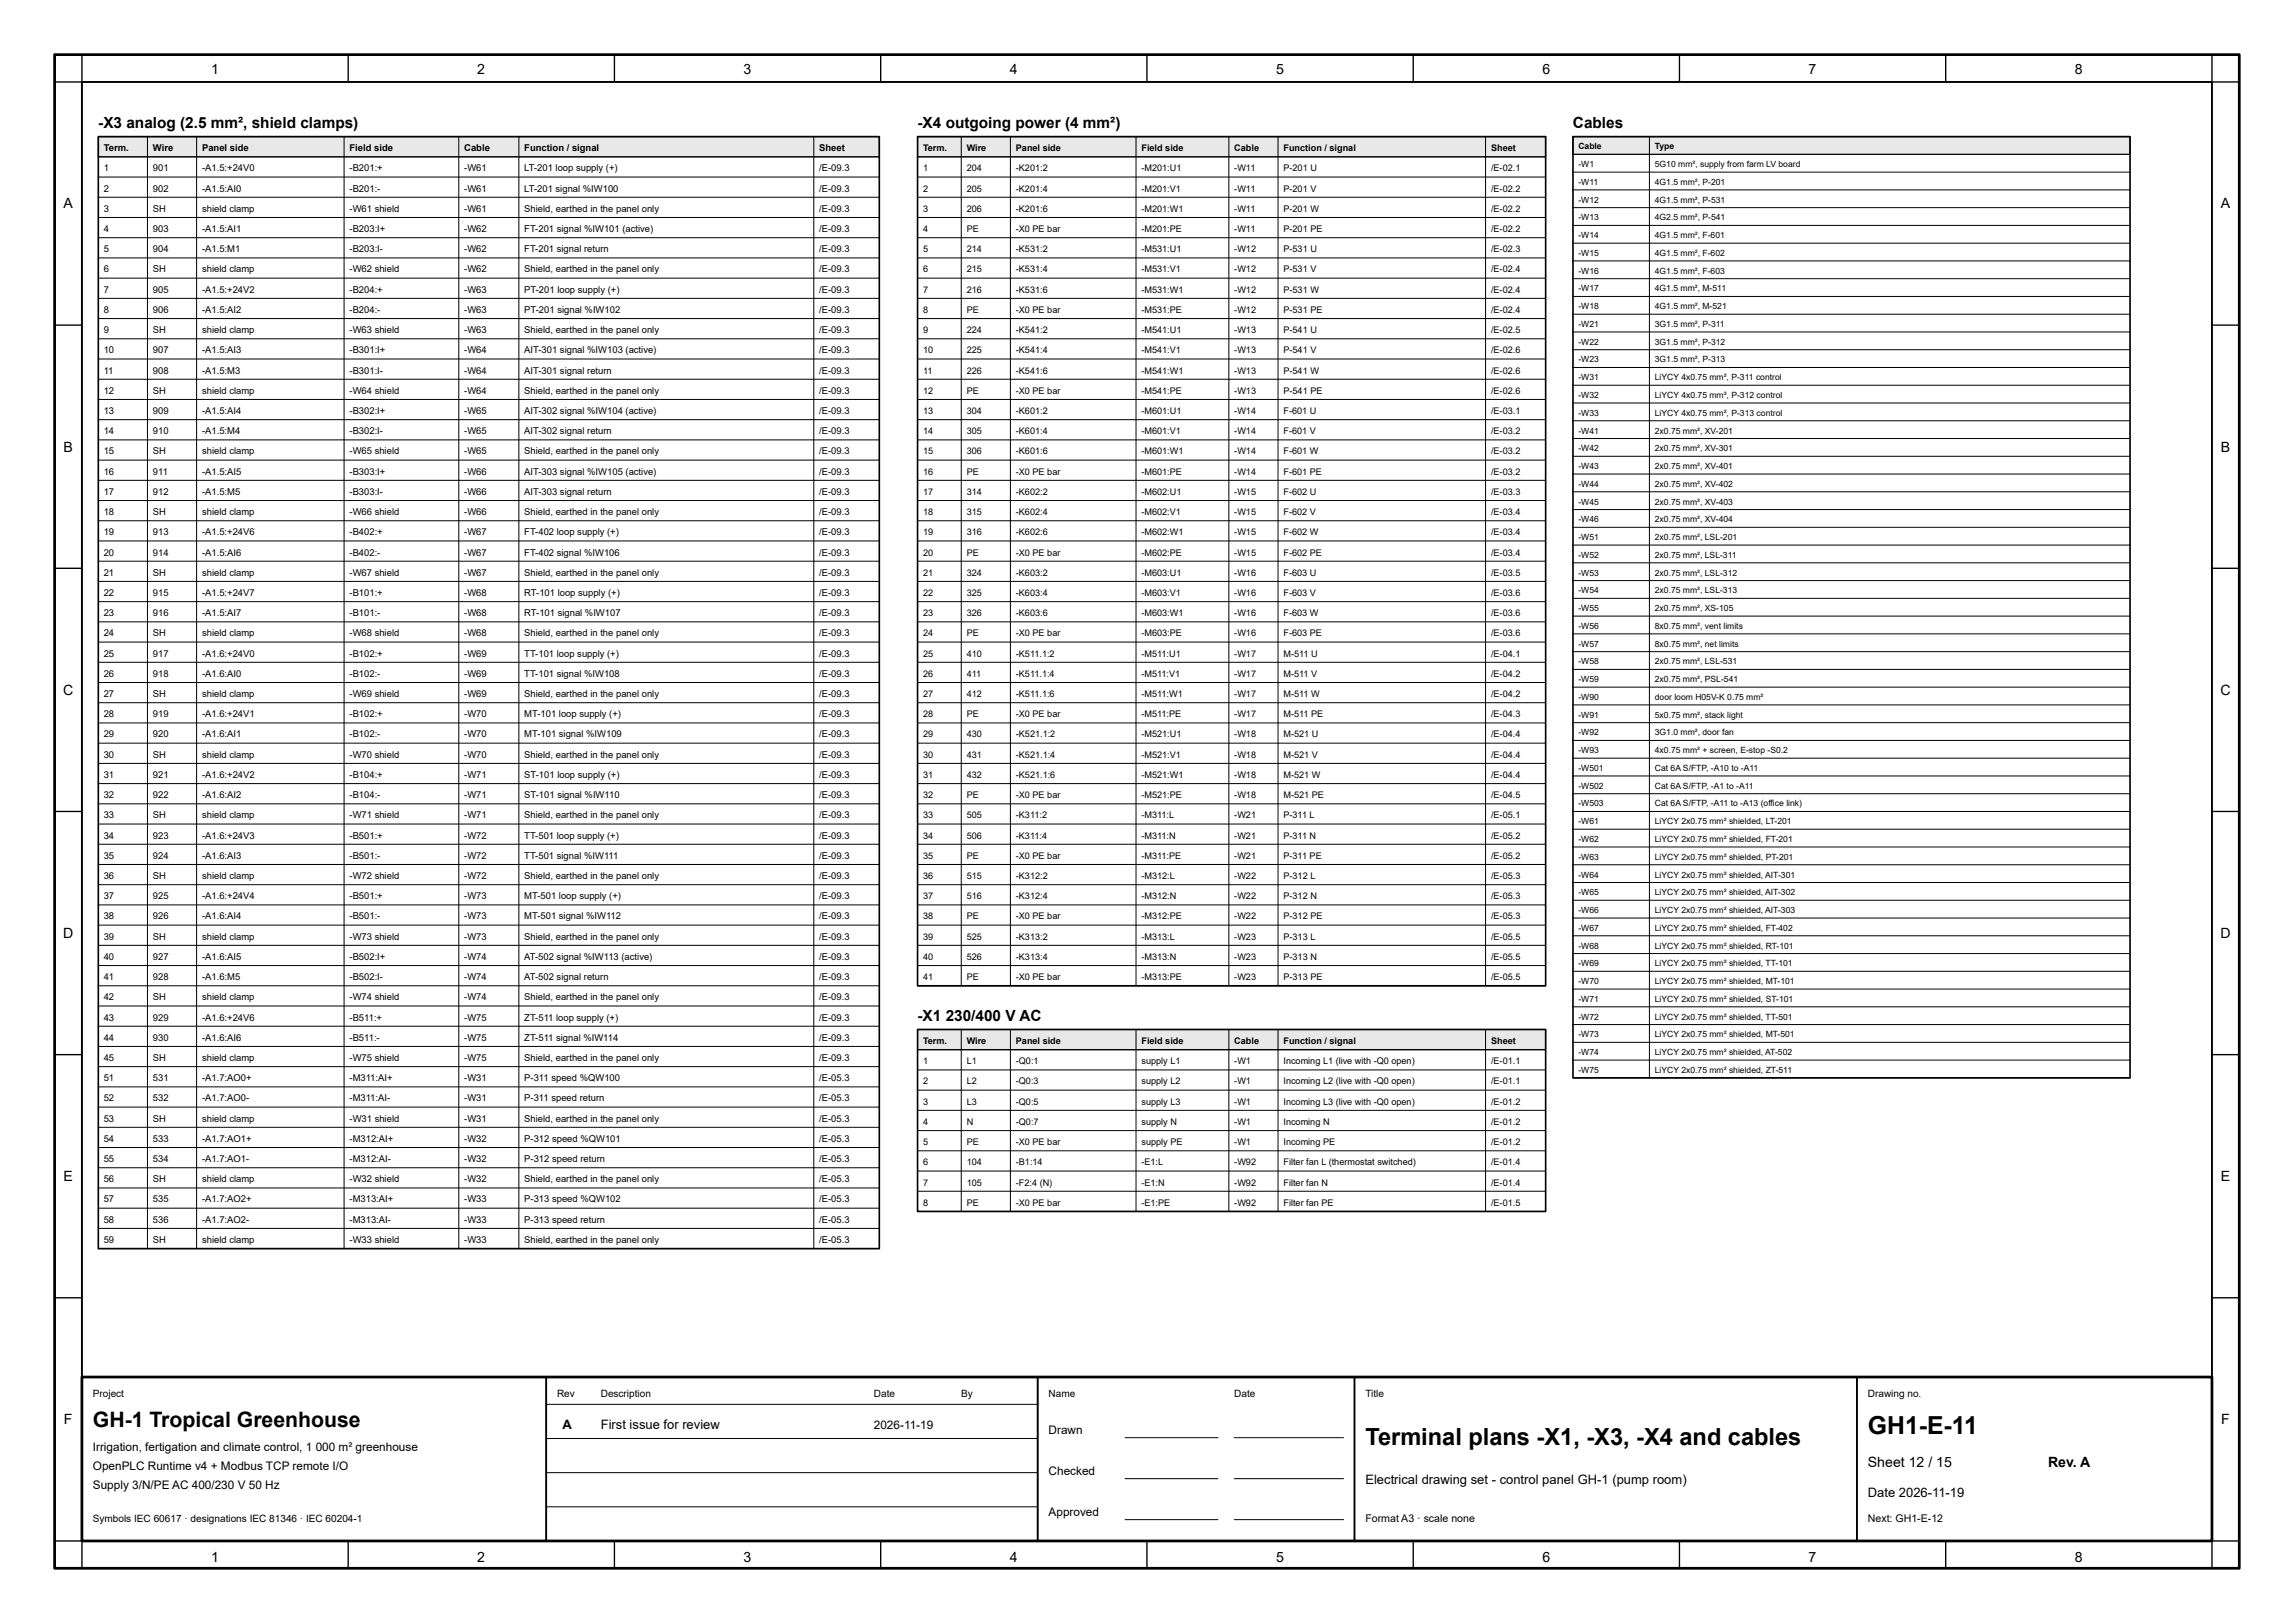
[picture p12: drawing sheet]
<svg xmlns="http://www.w3.org/2000/svg" width="420mm" height="297mm" viewBox="0 0 420 297" stroke-linecap="round" stroke-linejoin="round" font-family="sans-serif">
<defs><g id="words">
<text font-size="4.5" x="342" y="262.5">GH1-E-11</text>
<text font-size="4.3" x="250" y="264.5">Terminal plans -X1, -X3, -X4 and cables</text>
<text font-size="3.9" x="17" y="261.2">GH-1 Tropical Greenhouse</text>
<g font-size="2.8">
<text x="18" y="23.4">-X3 analog (2.5 mm², shield clamps)</text>
<text x="168" y="23.4">-X4 outgoing power (4 mm²)</text>
<text x="288" y="23.4">Cables</text>
<text x="168" y="186.8">-X1</text>
<text x="173.2" y="186.8">230/400 V AC</text>
</g>
<g font-size="2.6">
<text x="38.7" y="13.6">1</text>
<text x="87.4" y="13.6">2</text>
<text x="136.2" y="13.6">3</text>
<text x="184.9" y="13.6">4</text>
<text x="233.7" y="13.6">5</text>
<text x="282.4" y="13.6">6</text>
<text x="331.2" y="13.6">7</text>
<text x="379.9" y="13.6">8</text>
<text x="11.6" y="38.2">A</text>
<text x="406.6" y="38.2">A</text>
<text x="11.6" y="82.6">B</text>
<text x="406.6" y="82.6">B</text>
<text x="11.6" y="127.1">C</text>
<text x="406.6" y="127.1">C</text>
<text x="11.6" y="171.6">D</text>
<text x="406.6" y="171.6">D</text>
<text x="11.6" y="216.1">E</text>
<text x="406.6" y="216.1">E</text>
<text x="11.7" y="260.6">F</text>
<text x="406.7" y="260.6">F</text>
<text x="342" y="268.5">Sheet 12 / 15</text>
<text x="375" y="268.5">Rev. A</text>
<text x="38.7" y="285.9">1</text>
<text x="87.4" y="285.9">2</text>
<text x="136.2" y="285.9">3</text>
<text x="184.9" y="285.9">4</text>
<text x="233.7" y="285.9">5</text>
<text x="282.4" y="285.9">6</text>
<text x="331.2" y="285.9">7</text>
<text x="379.9" y="285.9">8</text>
</g>
<g font-size="2.4">
<text x="103" y="261.6">A</text>
<text x="110" y="261.6">First issue for review</text>
<text x="250" y="271.5">Electrical drawing set - control panel GH-1 (pump room)</text>
<text x="342" y="274">Date 2026-11-19</text>
</g>
<g font-size="2.2">
<text x="160" y="261.6">2026-11-19</text>
<text x="192" y="262.5">Drawn</text>
<text x="17" y="265.6">Irrigation, fertigation and climate control, 1</text>
<text x="17" y="269">OpenPLC Runtime v4 + Modbus TCP remote I/O</text>
<text x="57.8" y="265.6">000 m² greenhouse</text>
<text x="192" y="270">Checked</text>
<text x="17" y="272.4">Supply 3/N/PE AC 400/230 V 50 Hz</text>
<text x="192" y="277.5">Approved</text>
</g>
<g font-size="1.9">
<text x="250" y="278.6">Format A3 · scale none</text>
<text x="342" y="278.6">Next: GH1-E-12</text>
</g>
<g font-size="1.8">
<text x="17" y="255.6">Project</text>
<text x="102" y="255.6">Rev</text>
<text x="110" y="255.6">Description</text>
<text x="160" y="255.6">Date</text>
<text x="176" y="255.6">By</text>
<text x="192" y="255.6">Name</text>
<text x="226" y="255.6">Date</text>
<text x="250" y="255.6">Title</text>
<text x="342" y="255.6">Drawing no.</text>
<text x="17" y="278.6">Symbols IEC 60617 · designations IEC 81346 · IEC 60204-1</text>
</g>
<g font-size="1.7">
<text x="19" y="27.7">Term.</text>
<text x="28" y="27.7">Wire</text>
<text x="37" y="27.7">Panel side</text>
<text x="64" y="27.7">Field side</text>
<text x="85" y="27.7">Cable</text>
<text x="96" y="27.7">Function / signal</text>
<text x="150" y="27.7">Sheet</text>
<text x="169" y="27.7">Term.</text>
<text x="177" y="27.7">Wire</text>
<text x="186" y="27.7">Panel side</text>
<text x="209" y="27.7">Field side</text>
<text x="226" y="27.7">Cable</text>
<text x="235" y="27.7">Function / signal</text>
<text x="273" y="27.7">Sheet</text>
<text x="19" y="31.4">1</text>
<text x="19" y="35.1">2</text>
<text x="28" y="31.4">901</text>
<text x="28" y="35.1">902</text>
<text x="37" y="31.4">-A1.5:+24V0</text>
<text x="37" y="35.1">-A1.5:AI0</text>
<text x="64" y="31.4">-B201:+</text>
<text x="64" y="35.1">-B201:-</text>
<text x="85" y="31.4">-W61</text>
<text x="85" y="35.1">-W61</text>
<text x="96" y="31.4">LT-201 loop supply (+)</text>
<text x="96" y="35.1">LT-201 signal %IW100</text>
<text x="150" y="31.4">/E-09.3</text>
<text x="150" y="35.1">/E-09.3</text>
<text x="169" y="31.4">1</text>
<text x="169" y="35.1">2</text>
<text x="177" y="31.4">204</text>
<text x="177" y="35.1">205</text>
<text x="186" y="31.4">-K201:2</text>
<text x="186" y="35.1">-K201:4</text>
<text x="209" y="31.4">-M201:U1</text>
<text x="209" y="35.1">-M201:V1</text>
<text x="226" y="31.4">-W11</text>
<text x="226" y="35.1">-W11</text>
<text x="235" y="31.4">P-201 U</text>
<text x="235" y="35.1">P-201 V</text>
<text x="273" y="31.4">/E-02.1</text>
<text x="273" y="35.1">/E-02.2</text>
<text x="19" y="38.8">3</text>
<text x="28" y="38.8">SH</text>
<text x="37" y="38.8">shield clamp</text>
<text x="64" y="38.8">-W61 shield</text>
<text x="85" y="38.8">-W61</text>
<text x="96" y="38.8">Shield, earthed in the panel only</text>
<text x="150" y="38.8">/E-09.3</text>
<text x="169" y="38.8">3</text>
<text x="177" y="38.8">206</text>
<text x="186" y="38.8">-K201:6</text>
<text x="209" y="38.8">-M201:W1</text>
<text x="226" y="38.8">-W11</text>
<text x="235" y="38.8">P-201 W</text>
<text x="273" y="38.8">/E-02.2</text>
<text x="19" y="42.5">4</text>
<text x="19" y="46.2">5</text>
<text x="28" y="42.5">903</text>
<text x="28" y="46.2">904</text>
<text x="37" y="42.5">-A1.5:AI1</text>
<text x="37" y="46.2">-A1.5:M1</text>
<text x="64" y="42.5">-B203:I+</text>
<text x="64" y="46.2">-B203:I-</text>
<text x="85" y="42.5">-W62</text>
<text x="85" y="46.2">-W62</text>
<text x="96" y="42.5">FT-201 signal %IW101 (active)</text>
<text x="96" y="46.2">FT-201 signal return</text>
<text x="150" y="42.5">/E-09.3</text>
<text x="150" y="46.2">/E-09.3</text>
<text x="169" y="42.5">4</text>
<text x="169" y="46.2">5</text>
<text x="177" y="42.5">PE</text>
<text x="177" y="46.2">214</text>
<text x="186" y="42.5">-X0 PE bar</text>
<text x="186" y="46.2">-K531:2</text>
<text x="209" y="42.5">-M201:PE</text>
<text x="209" y="46.2">-M531:U1</text>
<text x="226" y="42.5">-W11</text>
<text x="226" y="46.2">-W12</text>
<text x="235" y="42.5">P-201 PE</text>
<text x="235" y="46.2">P-531 U</text>
<text x="273" y="42.5">/E-02.2</text>
<text x="273" y="46.2">/E-02.3</text>
<text x="19" y="49.9">6</text>
<text x="19" y="53.6">7</text>
<text x="28" y="49.9">SH</text>
<text x="28" y="53.6">905</text>
<text x="37" y="49.9">shield clamp</text>
<text x="37" y="53.6">-A1.5:+24V2</text>
<text x="64" y="49.9">-W62 shield</text>
<text x="64" y="53.6">-B204:+</text>
<text x="85" y="49.9">-W62</text>
<text x="85" y="53.6">-W63</text>
<text x="96" y="49.9">Shield, earthed in the panel only</text>
<text x="96" y="53.6">PT-201 loop supply (+)</text>
<text x="150" y="49.9">/E-09.3</text>
<text x="150" y="53.6">/E-09.3</text>
<text x="169" y="49.9">6</text>
<text x="169" y="53.6">7</text>
<text x="177" y="49.9">215</text>
<text x="177" y="53.6">216</text>
<text x="186" y="49.9">-K531:4</text>
<text x="186" y="53.6">-K531:6</text>
<text x="209" y="49.9">-M531:V1</text>
<text x="209" y="53.6">-M531:W1</text>
<text x="226" y="49.9">-W12</text>
<text x="226" y="53.6">-W12</text>
<text x="235" y="49.9">P-531 V</text>
<text x="235" y="53.6">P-531 W</text>
<text x="273" y="49.9">/E-02.4</text>
<text x="273" y="53.6">/E-02.4</text>
<text x="19" y="57.3">8</text>
<text x="28" y="57.3">906</text>
<text x="37" y="57.3">-A1.5:AI2</text>
<text x="64" y="57.3">-B204:-</text>
<text x="85" y="57.3">-W63</text>
<text x="96" y="57.3">PT-201 signal %IW102</text>
<text x="150" y="57.3">/E-09.3</text>
<text x="169" y="57.3">8</text>
<text x="177" y="57.3">PE</text>
<text x="186" y="57.3">-X0 PE bar</text>
<text x="209" y="57.3">-M531:PE</text>
<text x="226" y="57.3">-W12</text>
<text x="235" y="57.3">P-531 PE</text>
<text x="273" y="57.3">/E-02.4</text>
<text x="19" y="61">9</text>
<text x="19" y="64.7">10</text>
<text x="28" y="61">SH</text>
<text x="28" y="64.7">907</text>
<text x="37" y="61">shield clamp</text>
<text x="37" y="64.7">-A1.5:AI3</text>
<text x="64" y="61">-W63 shield</text>
<text x="64" y="64.7">-B301:I+</text>
<text x="85" y="61">-W63</text>
<text x="85" y="64.7">-W64</text>
<text x="96" y="61">Shield, earthed in the panel only</text>
<text x="96" y="64.7">AIT-301 signal %IW103 (active)</text>
<text x="150" y="61">/E-09.3</text>
<text x="150" y="64.7">/E-09.3</text>
<text x="169" y="61">9</text>
<text x="169" y="64.7">10</text>
<text x="177" y="61">224</text>
<text x="177" y="64.7">225</text>
<text x="186" y="61">-K541:2</text>
<text x="186" y="64.7">-K541:4</text>
<text x="209" y="61">-M541:U1</text>
<text x="209" y="64.7">-M541:V1</text>
<text x="226" y="61">-W13</text>
<text x="226" y="64.7">-W13</text>
<text x="235" y="61">P-541 U</text>
<text x="235" y="64.7">P-541 V</text>
<text x="273" y="61">/E-02.5</text>
<text x="273" y="64.7">/E-02.6</text>
<text x="19" y="68.4">11</text>
<text x="28" y="68.4">908</text>
<text x="37" y="68.4">-A1.5:M3</text>
<text x="64" y="68.4">-B301:I-</text>
<text x="85" y="68.4">-W64</text>
<text x="96" y="68.4">AIT-301 signal return</text>
<text x="150" y="68.4">/E-09.3</text>
<text x="169" y="68.4">11</text>
<text x="177" y="68.4">226</text>
<text x="186" y="68.4">-K541:6</text>
<text x="209" y="68.4">-M541:W1</text>
<text x="226" y="68.4">-W13</text>
<text x="235" y="68.4">P-541 W</text>
<text x="273" y="68.4">/E-02.6</text>
<text x="19" y="72.1">12</text>
<text x="19" y="75.8">13</text>
<text x="28" y="72.1">SH</text>
<text x="28" y="75.8">909</text>
<text x="37" y="72.1">shield clamp</text>
<text x="37" y="75.8">-A1.5:AI4</text>
<text x="64" y="72.1">-W64 shield</text>
<text x="64" y="75.8">-B302:I+</text>
<text x="85" y="72.1">-W64</text>
<text x="85" y="75.8">-W65</text>
<text x="96" y="72.1">Shield, earthed in the panel only</text>
<text x="96" y="75.8">AIT-302 signal %IW104 (active)</text>
<text x="150" y="72.1">/E-09.3</text>
<text x="150" y="75.8">/E-09.3</text>
<text x="169" y="72.1">12</text>
<text x="169" y="75.8">13</text>
<text x="177" y="72.1">PE</text>
<text x="177" y="75.8">304</text>
<text x="186" y="72.1">-X0 PE bar</text>
<text x="186" y="75.8">-K601:2</text>
<text x="209" y="72.1">-M541:PE</text>
<text x="209" y="75.8">-M601:U1</text>
<text x="226" y="72.1">-W13</text>
<text x="226" y="75.8">-W14</text>
<text x="235" y="72.1">P-541 PE</text>
<text x="235" y="75.8">F-601 U</text>
<text x="273" y="72.1">/E-02.6</text>
<text x="273" y="75.8">/E-03.1</text>
<text x="19" y="79.5">14</text>
<text x="19" y="83.2">15</text>
<text x="28" y="79.5">910</text>
<text x="28" y="83.2">SH</text>
<text x="37" y="79.5">-A1.5:M4</text>
<text x="37" y="83.2">shield clamp</text>
<text x="64" y="79.5">-B302:I-</text>
<text x="64" y="83.2">-W65 shield</text>
<text x="85" y="79.5">-W65</text>
<text x="85" y="83.2">-W65</text>
<text x="96" y="79.5">AIT-302 signal return</text>
<text x="96" y="83.2">Shield, earthed in the panel only</text>
<text x="150" y="79.5">/E-09.3</text>
<text x="150" y="83.2">/E-09.3</text>
<text x="169" y="79.5">14</text>
<text x="169" y="83.2">15</text>
<text x="177" y="79.5">305</text>
<text x="177" y="83.2">306</text>
<text x="186" y="79.5">-K601:4</text>
<text x="186" y="83.2">-K601:6</text>
<text x="209" y="79.5">-M601:V1</text>
<text x="209" y="83.2">-M601:W1</text>
<text x="226" y="79.5">-W14</text>
<text x="226" y="83.2">-W14</text>
<text x="235" y="79.5">F-601 V</text>
<text x="235" y="83.2">F-601 W</text>
<text x="273" y="79.5">/E-03.2</text>
<text x="273" y="83.2">/E-03.2</text>
<text x="19" y="86.9">16</text>
<text x="28" y="86.9">911</text>
<text x="37" y="86.9">-A1.5:AI5</text>
<text x="64" y="86.9">-B303:I+</text>
<text x="85" y="86.9">-W66</text>
<text x="96" y="86.9">AIT-303 signal %IW105 (active)</text>
<text x="150" y="86.9">/E-09.3</text>
<text x="169" y="86.9">16</text>
<text x="177" y="86.9">PE</text>
<text x="186" y="86.9">-X0 PE bar</text>
<text x="209" y="86.9">-M601:PE</text>
<text x="226" y="86.9">-W14</text>
<text x="235" y="86.9">F-601 PE</text>
<text x="273" y="86.9">/E-03.2</text>
<text x="19" y="90.6">17</text>
<text x="19" y="94.3">18</text>
<text x="28" y="90.6">912</text>
<text x="28" y="94.3">SH</text>
<text x="37" y="90.6">-A1.5:M5</text>
<text x="37" y="94.3">shield clamp</text>
<text x="64" y="90.6">-B303:I-</text>
<text x="64" y="94.3">-W66 shield</text>
<text x="85" y="90.6">-W66</text>
<text x="85" y="94.3">-W66</text>
<text x="96" y="90.6">AIT-303 signal return</text>
<text x="96" y="94.3">Shield, earthed in the panel only</text>
<text x="150" y="90.6">/E-09.3</text>
<text x="150" y="94.3">/E-09.3</text>
<text x="169" y="90.6">17</text>
<text x="169" y="94.3">18</text>
<text x="177" y="90.6">314</text>
<text x="177" y="94.3">315</text>
<text x="186" y="90.6">-K602:2</text>
<text x="186" y="94.3">-K602:4</text>
<text x="209" y="90.6">-M602:U1</text>
<text x="209" y="94.3">-M602:V1</text>
<text x="226" y="90.6">-W15</text>
<text x="226" y="94.3">-W15</text>
<text x="235" y="90.6">F-602 U</text>
<text x="235" y="94.3">F-602 V</text>
<text x="273" y="90.6">/E-03.3</text>
<text x="273" y="94.3">/E-03.4</text>
<text x="19" y="98">19</text>
<text x="19" y="101.7">20</text>
<text x="28" y="98">913</text>
<text x="28" y="101.7">914</text>
<text x="37" y="98">-A1.5:+24V6</text>
<text x="37" y="101.7">-A1.5:AI6</text>
<text x="64" y="98">-B402:+</text>
<text x="64" y="101.7">-B402:-</text>
<text x="85" y="98">-W67</text>
<text x="85" y="101.7">-W67</text>
<text x="96" y="98">FT-402 loop supply (+)</text>
<text x="96" y="101.7">FT-402 signal %IW106</text>
<text x="150" y="98">/E-09.3</text>
<text x="150" y="101.7">/E-09.3</text>
<text x="169" y="98">19</text>
<text x="169" y="101.7">20</text>
<text x="177" y="98">316</text>
<text x="177" y="101.7">PE</text>
<text x="186" y="98">-K602:6</text>
<text x="186" y="101.7">-X0 PE bar</text>
<text x="209" y="98">-M602:W1</text>
<text x="209" y="101.7">-M602:PE</text>
<text x="226" y="98">-W15</text>
<text x="226" y="101.7">-W15</text>
<text x="235" y="98">F-602 W</text>
<text x="235" y="101.7">F-602 PE</text>
<text x="273" y="98">/E-03.4</text>
<text x="273" y="101.7">/E-03.4</text>
<text x="19" y="105.4">21</text>
<text x="28" y="105.4">SH</text>
<text x="37" y="105.4">shield clamp</text>
<text x="64" y="105.4">-W67 shield</text>
<text x="85" y="105.4">-W67</text>
<text x="96" y="105.4">Shield, earthed in the panel only</text>
<text x="150" y="105.4">/E-09.3</text>
<text x="169" y="105.4">21</text>
<text x="177" y="105.4">324</text>
<text x="186" y="105.4">-K603:2</text>
<text x="209" y="105.4">-M603:U1</text>
<text x="226" y="105.4">-W16</text>
<text x="235" y="105.4">F-603 U</text>
<text x="273" y="105.4">/E-03.5</text>
<text x="19" y="109.1">22</text>
<text x="19" y="112.8">23</text>
<text x="28" y="109.1">915</text>
<text x="28" y="112.8">916</text>
<text x="37" y="109.1">-A1.5:+24V7</text>
<text x="37" y="112.8">-A1.5:AI7</text>
<text x="64" y="109.1">-B101:+</text>
<text x="64" y="112.8">-B101:-</text>
<text x="85" y="109.1">-W68</text>
<text x="85" y="112.8">-W68</text>
<text x="96" y="109.1">RT-101 loop supply (+)</text>
<text x="96" y="112.8">RT-101 signal %IW107</text>
<text x="150" y="109.1">/E-09.3</text>
<text x="150" y="112.8">/E-09.3</text>
<text x="169" y="109.1">22</text>
<text x="169" y="112.8">23</text>
<text x="177" y="109.1">325</text>
<text x="177" y="112.8">326</text>
<text x="186" y="109.1">-K603:4</text>
<text x="186" y="112.8">-K603:6</text>
<text x="209" y="109.1">-M603:V1</text>
<text x="209" y="112.8">-M603:W1</text>
<text x="226" y="109.1">-W16</text>
<text x="226" y="112.8">-W16</text>
<text x="235" y="109.1">F-603 V</text>
<text x="235" y="112.8">F-603 W</text>
<text x="273" y="109.1">/E-03.6</text>
<text x="273" y="112.8">/E-03.6</text>
<text x="19" y="116.5">24</text>
<text x="28" y="116.5">SH</text>
<text x="37" y="116.5">shield clamp</text>
<text x="64" y="116.5">-W68 shield</text>
<text x="85" y="116.5">-W68</text>
<text x="96" y="116.5">Shield, earthed in the panel only</text>
<text x="150" y="116.5">/E-09.3</text>
<text x="169" y="116.5">24</text>
<text x="177" y="116.5">PE</text>
<text x="186" y="116.5">-X0 PE bar</text>
<text x="209" y="116.5">-M603:PE</text>
<text x="226" y="116.5">-W16</text>
<text x="235" y="116.5">F-603 PE</text>
<text x="273" y="116.5">/E-03.6</text>
<text x="19" y="120.2">25</text>
<text x="19" y="123.9">26</text>
<text x="28" y="120.2">917</text>
<text x="28" y="123.9">918</text>
<text x="37" y="120.2">-A1.6:+24V0</text>
<text x="37" y="123.9">-A1.6:AI0</text>
<text x="64" y="120.2">-B102:+</text>
<text x="64" y="123.9">-B102:-</text>
<text x="85" y="120.2">-W69</text>
<text x="85" y="123.9">-W69</text>
<text x="96" y="120.2">TT-101 loop supply (+)</text>
<text x="96" y="123.9">TT-101 signal %IW108</text>
<text x="150" y="120.2">/E-09.3</text>
<text x="150" y="123.9">/E-09.3</text>
<text x="169" y="120.2">25</text>
<text x="169" y="123.9">26</text>
<text x="177" y="120.2">410</text>
<text x="177" y="123.9">411</text>
<text x="186" y="120.2">-K511.1:2</text>
<text x="186" y="123.9">-K511.1:4</text>
<text x="209" y="120.2">-M511:U1</text>
<text x="209" y="123.9">-M511:V1</text>
<text x="226" y="120.2">-W17</text>
<text x="226" y="123.9">-W17</text>
<text x="235" y="120.2">M-511 U</text>
<text x="235" y="123.9">M-511 V</text>
<text x="273" y="120.2">/E-04.1</text>
<text x="273" y="123.9">/E-04.2</text>
<text x="19" y="127.6">27</text>
<text x="19" y="131.3">28</text>
<text x="28" y="127.6">SH</text>
<text x="28" y="131.3">919</text>
<text x="37" y="127.6">shield clamp</text>
<text x="37" y="131.3">-A1.6:+24V1</text>
<text x="64" y="127.6">-W69 shield</text>
<text x="64" y="131.3">-B102:+</text>
<text x="85" y="127.6">-W69</text>
<text x="85" y="131.3">-W70</text>
<text x="96" y="127.6">Shield, earthed in the panel only</text>
<text x="96" y="131.3">MT-101 loop supply (+)</text>
<text x="150" y="127.6">/E-09.3</text>
<text x="150" y="131.3">/E-09.3</text>
<text x="169" y="127.6">27</text>
<text x="169" y="131.3">28</text>
<text x="177" y="127.6">412</text>
<text x="177" y="131.3">PE</text>
<text x="186" y="127.6">-K511.1:6</text>
<text x="186" y="131.3">-X0 PE bar</text>
<text x="209" y="127.6">-M511:W1</text>
<text x="209" y="131.3">-M511:PE</text>
<text x="226" y="127.6">-W17</text>
<text x="226" y="131.3">-W17</text>
<text x="235" y="127.6">M-511 W</text>
<text x="235" y="131.3">M-511 PE</text>
<text x="273" y="127.6">/E-04.2</text>
<text x="273" y="131.3">/E-04.3</text>
<text x="19" y="135">29</text>
<text x="28" y="135">920</text>
<text x="37" y="135">-A1.6:AI1</text>
<text x="64" y="135">-B102:-</text>
<text x="85" y="135">-W70</text>
<text x="96" y="135">MT-101 signal %IW109</text>
<text x="150" y="135">/E-09.3</text>
<text x="169" y="135">29</text>
<text x="177" y="135">430</text>
<text x="186" y="135">-K521.1:2</text>
<text x="209" y="135">-M521:U1</text>
<text x="226" y="135">-W18</text>
<text x="235" y="135">M-521 U</text>
<text x="273" y="135">/E-04.4</text>
<text x="19" y="138.7">30</text>
<text x="19" y="142.4">31</text>
<text x="28" y="138.7">SH</text>
<text x="28" y="142.4">921</text>
<text x="37" y="138.7">shield clamp</text>
<text x="37" y="142.4">-A1.6:+24V2</text>
<text x="64" y="138.7">-W70 shield</text>
<text x="64" y="142.4">-B104:+</text>
<text x="85" y="138.7">-W70</text>
<text x="85" y="142.4">-W71</text>
<text x="96" y="138.7">Shield, earthed in the panel only</text>
<text x="96" y="142.4">ST-101 loop supply (+)</text>
<text x="150" y="138.7">/E-09.3</text>
<text x="150" y="142.4">/E-09.3</text>
<text x="169" y="138.7">30</text>
<text x="169" y="142.4">31</text>
<text x="177" y="138.7">431</text>
<text x="177" y="142.4">432</text>
<text x="186" y="138.7">-K521.1:4</text>
<text x="186" y="142.4">-K521.1:6</text>
<text x="209" y="138.7">-M521:V1</text>
<text x="209" y="142.4">-M521:W1</text>
<text x="226" y="138.7">-W18</text>
<text x="226" y="142.4">-W18</text>
<text x="235" y="138.7">M-521 V</text>
<text x="235" y="142.4">M-521 W</text>
<text x="273" y="138.7">/E-04.4</text>
<text x="273" y="142.4">/E-04.4</text>
<text x="19" y="146.1">32</text>
<text x="19" y="149.8">33</text>
<text x="28" y="146.1">922</text>
<text x="28" y="149.8">SH</text>
<text x="37" y="146.1">-A1.6:AI2</text>
<text x="37" y="149.8">shield clamp</text>
<text x="64" y="146.1">-B104:-</text>
<text x="64" y="149.8">-W71 shield</text>
<text x="85" y="146.1">-W71</text>
<text x="85" y="149.8">-W71</text>
<text x="96" y="146.1">ST-101 signal %IW110</text>
<text x="96" y="149.8">Shield, earthed in the panel only</text>
<text x="150" y="146.1">/E-09.3</text>
<text x="150" y="149.8">/E-09.3</text>
<text x="169" y="146.1">32</text>
<text x="169" y="149.8">33</text>
<text x="177" y="146.1">PE</text>
<text x="177" y="149.8">505</text>
<text x="186" y="146.1">-X0 PE bar</text>
<text x="186" y="149.8">-K311:2</text>
<text x="209" y="146.1">-M521:PE</text>
<text x="209" y="149.8">-M311:L</text>
<text x="226" y="146.1">-W18</text>
<text x="226" y="149.8">-W21</text>
<text x="235" y="146.1">M-521 PE</text>
<text x="235" y="149.8">P-311 L</text>
<text x="273" y="146.1">/E-04.5</text>
<text x="273" y="149.8">/E-05.1</text>
<text x="19" y="153.5">34</text>
<text x="28" y="153.5">923</text>
<text x="37" y="153.5">-A1.6:+24V3</text>
<text x="64" y="153.5">-B501:+</text>
<text x="85" y="153.5">-W72</text>
<text x="96" y="153.5">TT-501 loop supply (+)</text>
<text x="150" y="153.5">/E-09.3</text>
<text x="169" y="153.5">34</text>
<text x="177" y="153.5">506</text>
<text x="186" y="153.5">-K311:4</text>
<text x="209" y="153.5">-M311:N</text>
<text x="226" y="153.5">-W21</text>
<text x="235" y="153.5">P-311 N</text>
<text x="273" y="153.5">/E-05.2</text>
<text x="19" y="157.2">35</text>
<text x="19" y="160.9">36</text>
<text x="28" y="157.2">924</text>
<text x="28" y="160.9">SH</text>
<text x="37" y="157.2">-A1.6:AI3</text>
<text x="37" y="160.9">shield clamp</text>
<text x="64" y="157.2">-B501:-</text>
<text x="64" y="160.9">-W72 shield</text>
<text x="85" y="157.2">-W72</text>
<text x="85" y="160.9">-W72</text>
<text x="96" y="157.2">TT-501 signal %IW111</text>
<text x="96" y="160.9">Shield, earthed in the panel only</text>
<text x="150" y="157.2">/E-09.3</text>
<text x="150" y="160.9">/E-09.3</text>
<text x="169" y="157.2">35</text>
<text x="169" y="160.9">36</text>
<text x="177" y="157.2">PE</text>
<text x="177" y="160.9">515</text>
<text x="186" y="157.2">-X0 PE bar</text>
<text x="186" y="160.9">-K312:2</text>
<text x="209" y="157.2">-M311:PE</text>
<text x="209" y="160.9">-M312:L</text>
<text x="226" y="157.2">-W21</text>
<text x="226" y="160.9">-W22</text>
<text x="235" y="157.2">P-311 PE</text>
<text x="235" y="160.9">P-312 L</text>
<text x="273" y="157.2">/E-05.2</text>
<text x="273" y="160.9">/E-05.3</text>
<text x="19" y="164.6">37</text>
<text x="28" y="164.6">925</text>
<text x="37" y="164.6">-A1.6:+24V4</text>
<text x="64" y="164.6">-B501:+</text>
<text x="85" y="164.6">-W73</text>
<text x="96" y="164.6">MT-501 loop supply (+)</text>
<text x="150" y="164.6">/E-09.3</text>
<text x="169" y="164.6">37</text>
<text x="177" y="164.6">516</text>
<text x="186" y="164.6">-K312:4</text>
<text x="209" y="164.6">-M312:N</text>
<text x="226" y="164.6">-W22</text>
<text x="235" y="164.6">P-312 N</text>
<text x="273" y="164.6">/E-05.3</text>
<text x="19" y="168.3">38</text>
<text x="19" y="172">39</text>
<text x="28" y="168.3">926</text>
<text x="28" y="172">SH</text>
<text x="37" y="168.3">-A1.6:AI4</text>
<text x="37" y="172">shield clamp</text>
<text x="64" y="168.3">-B501:-</text>
<text x="64" y="172">-W73 shield</text>
<text x="85" y="168.3">-W73</text>
<text x="85" y="172">-W73</text>
<text x="96" y="168.3">MT-501 signal %IW112</text>
<text x="96" y="172">Shield, earthed in the panel only</text>
<text x="150" y="168.3">/E-09.3</text>
<text x="150" y="172">/E-09.3</text>
<text x="169" y="168.3">38</text>
<text x="169" y="172">39</text>
<text x="177" y="168.3">PE</text>
<text x="177" y="172">525</text>
<text x="186" y="168.3">-X0 PE bar</text>
<text x="186" y="172">-K313:2</text>
<text x="209" y="168.3">-M312:PE</text>
<text x="209" y="172">-M313:L</text>
<text x="226" y="168.3">-W22</text>
<text x="226" y="172">-W23</text>
<text x="235" y="168.3">P-312 PE</text>
<text x="235" y="172">P-313 L</text>
<text x="273" y="168.3">/E-05.3</text>
<text x="273" y="172">/E-05.5</text>
<text x="19" y="175.7">40</text>
<text x="19" y="179.4">41</text>
<text x="28" y="175.7">927</text>
<text x="28" y="179.4">928</text>
<text x="37" y="175.7">-A1.6:AI5</text>
<text x="37" y="179.4">-A1.6:M5</text>
<text x="64" y="175.7">-B502:I+</text>
<text x="64" y="179.4">-B502:I-</text>
<text x="85" y="175.7">-W74</text>
<text x="85" y="179.4">-W74</text>
<text x="96" y="175.7">AT-502 signal %IW113 (active)</text>
<text x="96" y="179.4">AT-502 signal return</text>
<text x="150" y="175.7">/E-09.3</text>
<text x="150" y="179.4">/E-09.3</text>
<text x="169" y="175.7">40</text>
<text x="169" y="179.4">41</text>
<text x="177" y="175.7">526</text>
<text x="177" y="179.4">PE</text>
<text x="186" y="175.7">-K313:4</text>
<text x="186" y="179.4">-X0 PE bar</text>
<text x="209" y="175.7">-M313:N</text>
<text x="209" y="179.4">-M313:PE</text>
<text x="226" y="175.7">-W23</text>
<text x="226" y="179.4">-W23</text>
<text x="235" y="175.7">P-313 N</text>
<text x="235" y="179.4">P-313 PE</text>
<text x="273" y="175.7">/E-05.5</text>
<text x="273" y="179.4">/E-05.5</text>
<text x="19" y="183.1">42</text>
<text x="28" y="183.1">SH</text>
<text x="37" y="183.1">shield clamp</text>
<text x="64" y="183.1">-W74 shield</text>
<text x="85" y="183.1">-W74</text>
<text x="96" y="183.1">Shield, earthed in the panel only</text>
<text x="150" y="183.1">/E-09.3</text>
<text x="19" y="186.8">43</text>
<text x="19" y="190.5">44</text>
<text x="28" y="186.8">929</text>
<text x="28" y="190.5">930</text>
<text x="37" y="186.8">-A1.6:+24V6</text>
<text x="37" y="190.5">-A1.6:AI6</text>
<text x="64" y="186.8">-B511:+</text>
<text x="64" y="190.5">-B511:-</text>
<text x="85" y="186.8">-W75</text>
<text x="85" y="190.5">-W75</text>
<text x="96" y="186.8">ZT-511 loop supply (+)</text>
<text x="96" y="190.5">ZT-511 signal %IW114</text>
<text x="150" y="186.8">/E-09.3</text>
<text x="150" y="190.5">/E-09.3</text>
<text x="169" y="191.1">Term.</text>
<text x="177" y="191.1">Wire</text>
<text x="186" y="191.1">Panel side</text>
<text x="209" y="191.1">Field side</text>
<text x="226" y="191.1">Cable</text>
<text x="235" y="191.1">Function / signal</text>
<text x="273" y="191.1">Sheet</text>
<text x="19" y="194.2">45</text>
<text x="19" y="197.9">51</text>
<text x="28" y="194.2">SH</text>
<text x="28" y="197.9">531</text>
<text x="37" y="194.2">shield clamp</text>
<text x="37" y="197.9">-A1.7:AO0+</text>
<text x="64" y="194.2">-W75 shield</text>
<text x="64" y="197.9">-M311:AI+</text>
<text x="85" y="194.2">-W75</text>
<text x="85" y="197.9">-W31</text>
<text x="96" y="194.2">Shield, earthed in the panel only</text>
<text x="96" y="197.9">P-311 speed %QW100</text>
<text x="150" y="194.2">/E-09.3</text>
<text x="150" y="197.9">/E-05.3</text>
<text x="169" y="194.8">1</text>
<text x="177" y="194.8">L1</text>
<text x="186" y="194.8">-Q0:1</text>
<text x="209" y="194.8">supply L1</text>
<text x="226" y="194.8">-W1</text>
<text x="235" y="194.8">Incoming L1 (live with -Q0 open)</text>
<text x="273" y="194.8">/E-01.1</text>
<text x="19" y="201.6">52</text>
<text x="28" y="201.6">532</text>
<text x="37" y="201.6">-A1.7:AO0-</text>
<text x="64" y="201.6">-M311:AI-</text>
<text x="85" y="201.6">-W31</text>
<text x="96" y="201.6">P-311 speed return</text>
<text x="150" y="201.6">/E-05.3</text>
<text x="169" y="198.5">2</text>
<text x="169" y="202.2">3</text>
<text x="177" y="198.5">L2</text>
<text x="177" y="202.2">L3</text>
<text x="186" y="198.5">-Q0:3</text>
<text x="186" y="202.2">-Q0:5</text>
<text x="209" y="198.5">supply L2</text>
<text x="209" y="202.2">supply L3</text>
<text x="226" y="198.5">-W1</text>
<text x="226" y="202.2">-W1</text>
<text x="235" y="198.5">Incoming L2 (live with -Q0 open)</text>
<text x="235" y="202.2">Incoming L3 (live with -Q0 open)</text>
<text x="273" y="198.5">/E-01.1</text>
<text x="273" y="202.2">/E-01.2</text>
<text x="19" y="205.3">53</text>
<text x="19" y="209">54</text>
<text x="28" y="205.3">SH</text>
<text x="28" y="209">533</text>
<text x="37" y="205.3">shield clamp</text>
<text x="37" y="209">-A1.7:AO1+</text>
<text x="64" y="205.3">-W31 shield</text>
<text x="64" y="209">-M312:AI+</text>
<text x="85" y="205.3">-W31</text>
<text x="85" y="209">-W32</text>
<text x="96" y="205.3">Shield, earthed in the panel only</text>
<text x="96" y="209">P-312 speed %QW101</text>
<text x="150" y="205.3">/E-05.3</text>
<text x="150" y="209">/E-05.3</text>
<text x="169" y="205.9">4</text>
<text x="169" y="209.6">5</text>
<text x="177" y="205.9">N</text>
<text x="177" y="209.6">PE</text>
<text x="186" y="205.9">-Q0:7</text>
<text x="186" y="209.6">-X0 PE bar</text>
<text x="209" y="205.9">supply N</text>
<text x="209" y="209.6">supply PE</text>
<text x="226" y="205.9">-W1</text>
<text x="226" y="209.6">-W1</text>
<text x="235" y="205.9">Incoming N</text>
<text x="235" y="209.6">Incoming PE</text>
<text x="273" y="205.9">/E-01.2</text>
<text x="273" y="209.6">/E-01.2</text>
<text x="19" y="212.7">55</text>
<text x="28" y="212.7">534</text>
<text x="37" y="212.7">-A1.7:AO1-</text>
<text x="64" y="212.7">-M312:AI-</text>
<text x="85" y="212.7">-W32</text>
<text x="96" y="212.7">P-312 speed return</text>
<text x="150" y="212.7">/E-05.3</text>
<text x="169" y="213.3">6</text>
<text x="177" y="213.3">104</text>
<text x="186" y="213.3">-B1:14</text>
<text x="209" y="213.3">-E1:L</text>
<text x="226" y="213.3">-W92</text>
<text x="235" y="213.3">Filter fan L (thermostat switched)</text>
<text x="273" y="213.3">/E-01.4</text>
<text x="19" y="216.4">56</text>
<text x="19" y="220.1">57</text>
<text x="28" y="216.4">SH</text>
<text x="28" y="220.1">535</text>
<text x="37" y="216.4">shield clamp</text>
<text x="37" y="220.1">-A1.7:AO2+</text>
<text x="64" y="216.4">-W32 shield</text>
<text x="64" y="220.1">-M313:AI+</text>
<text x="85" y="216.4">-W32</text>
<text x="85" y="220.1">-W33</text>
<text x="96" y="216.4">Shield, earthed in the panel only</text>
<text x="96" y="220.1">P-313 speed %QW102</text>
<text x="150" y="216.4">/E-05.3</text>
<text x="150" y="220.1">/E-05.3</text>
<text x="169" y="217">7</text>
<text x="169" y="220.7">8</text>
<text x="177" y="217">105</text>
<text x="177" y="220.7">PE</text>
<text x="186" y="217">-F2:4 (N)</text>
<text x="186" y="220.7">-X0 PE bar</text>
<text x="209" y="217">-E1:N</text>
<text x="209" y="220.7">-E1:PE</text>
<text x="226" y="217">-W92</text>
<text x="226" y="220.7">-W92</text>
<text x="235" y="217">Filter fan N</text>
<text x="235" y="220.7">Filter fan PE</text>
<text x="273" y="217">/E-01.4</text>
<text x="273" y="220.7">/E-01.5</text>
<text x="19" y="223.8">58</text>
<text x="19" y="227.5">59</text>
<text x="28" y="223.8">536</text>
<text x="28" y="227.5">SH</text>
<text x="37" y="223.8">-A1.7:AO2-</text>
<text x="37" y="227.5">shield clamp</text>
<text x="64" y="223.8">-M313:AI-</text>
<text x="64" y="227.5">-W33 shield</text>
<text x="85" y="223.8">-W33</text>
<text x="85" y="227.5">-W33</text>
<text x="96" y="223.8">P-313 speed return</text>
<text x="96" y="227.5">Shield, earthed in the panel only</text>
<text x="150" y="223.8">/E-05.3</text>
<text x="150" y="227.5">/E-05.3</text>
</g>
<g font-size="1.6">
<text x="289" y="27.3">Cable</text>
<text x="303" y="27.3">Type</text>
<text x="289" y="30.6">-W1</text>
<text x="289" y="33.8">-W11</text>
<text x="303" y="30.6">5G10 mm², supply from farm LV board</text>
<text x="303" y="33.8">4G1.5 mm², P-201</text>
<text x="289" y="37.1">-W12</text>
<text x="289" y="40.3">-W13</text>
<text x="303" y="37.1">4G1.5 mm², P-531</text>
<text x="303" y="40.3">4G2.5 mm², P-541</text>
<text x="289" y="43.6">-W14</text>
<text x="289" y="46.8">-W15</text>
<text x="303" y="43.6">4G1.5 mm², F-601</text>
<text x="303" y="46.8">4G1.5 mm², F-602</text>
<text x="289" y="50.1">-W16</text>
<text x="289" y="53.3">-W17</text>
<text x="303" y="50.1">4G1.5 mm², F-603</text>
<text x="303" y="53.3">4G1.5 mm², M-511</text>
<text x="289" y="56.6">-W18</text>
<text x="289" y="59.8">-W21</text>
<text x="303" y="56.6">4G1.5 mm², M-521</text>
<text x="303" y="59.8">3G1.5 mm², P-311</text>
<text x="289" y="63.1">-W22</text>
<text x="303" y="63.1">3G1.5 mm², P-312</text>
<text x="289" y="66.3">-W23</text>
<text x="289" y="69.6">-W31</text>
<text x="303" y="66.3">3G1.5 mm², P-313</text>
<text x="303" y="69.6">LiYCY 4x0.75 mm², P-311 control</text>
<text x="289" y="72.8">-W32</text>
<text x="289" y="76.1">-W33</text>
<text x="303" y="72.8">LiYCY 4x0.75 mm², P-312 control</text>
<text x="303" y="76.1">LiYCY 4x0.75 mm², P-313 control</text>
<text x="289" y="79.3">-W41</text>
<text x="289" y="82.6">-W42</text>
<text x="303" y="79.3">2x0.75 mm², XV-201</text>
<text x="303" y="82.6">2x0.75 mm², XV-301</text>
<text x="289" y="85.8">-W43</text>
<text x="289" y="89.1">-W44</text>
<text x="303" y="85.8">2x0.75 mm², XV-401</text>
<text x="303" y="89.1">2x0.75 mm², XV-402</text>
<text x="289" y="92.3">-W45</text>
<text x="289" y="95.6">-W46</text>
<text x="303" y="92.3">2x0.75 mm², XV-403</text>
<text x="303" y="95.6">2x0.75 mm², XV-404</text>
<text x="289" y="98.8">-W51</text>
<text x="303" y="98.8">2x0.75 mm², LSL-201</text>
<text x="289" y="102.1">-W52</text>
<text x="289" y="105.3">-W53</text>
<text x="303" y="102.1">2x0.75 mm², LSL-311</text>
<text x="303" y="105.3">2x0.75 mm², LSL-312</text>
<text x="289" y="108.6">-W54</text>
<text x="289" y="111.8">-W55</text>
<text x="303" y="108.6">2x0.75 mm², LSL-313</text>
<text x="303" y="111.8">2x0.75 mm², XS-105</text>
<text x="289" y="115.1">-W56</text>
<text x="289" y="118.3">-W57</text>
<text x="303" y="115.1">8x0.75 mm², vent limits</text>
<text x="303" y="118.3">8x0.75 mm², net limits</text>
<text x="289" y="121.6">-W58</text>
<text x="289" y="124.8">-W59</text>
<text x="303" y="121.6">2x0.75 mm², LSL-531</text>
<text x="303" y="124.8">2x0.75 mm², PSL-541</text>
<text x="289" y="128.1">-W90</text>
<text x="289" y="131.3">-W91</text>
<text x="303" y="128.1">door loom H05V-K 0.75 mm²</text>
<text x="303" y="131.3">5x0.75 mm², stack light</text>
<text x="289" y="134.6">-W92</text>
<text x="289" y="137.8">-W93</text>
<text x="303" y="134.6">3G1.0 mm², door fan</text>
<text x="303" y="137.8">4x0.75 mm² + screen, E-stop -S0.2</text>
<text x="289" y="141.1">-W501</text>
<text x="303" y="141.1">Cat 6A S/FTP, -A10 to -A11</text>
<text x="289" y="144.3">-W502</text>
<text x="289" y="147.6">-W503</text>
<text x="303" y="144.3">Cat 6A S/FTP, -A1 to -A11</text>
<text x="303" y="147.6">Cat 6A S/FTP, -A11 to -A13 (office link)</text>
<text x="289" y="150.8">-W61</text>
<text x="289" y="154.1">-W62</text>
<text x="303" y="150.8">LiYCY 2x0.75 mm² shielded, LT-201</text>
<text x="303" y="154.1">LiYCY 2x0.75 mm² shielded, FT-201</text>
<text x="289" y="157.3">-W63</text>
<text x="289" y="160.6">-W64</text>
<text x="303" y="157.3">LiYCY 2x0.75 mm² shielded, PT-201</text>
<text x="303" y="160.6">LiYCY 2x0.75 mm² shielded, AIT-301</text>
<text x="289" y="163.8">-W65</text>
<text x="289" y="167.1">-W66</text>
<text x="303" y="163.8">LiYCY 2x0.75 mm² shielded, AIT-302</text>
<text x="303" y="167.1">LiYCY 2x0.75 mm² shielded, AIT-303</text>
<text x="289" y="170.3">-W67</text>
<text x="289" y="173.6">-W68</text>
<text x="303" y="170.3">LiYCY 2x0.75 mm² shielded, FT-402</text>
<text x="303" y="173.6">LiYCY 2x0.75 mm² shielded, RT-101</text>
<text x="289" y="176.8">-W69</text>
<text x="303" y="176.8">LiYCY 2x0.75 mm² shielded, TT-101</text>
<text x="289" y="180.1">-W70</text>
<text x="289" y="183.3">-W71</text>
<text x="303" y="180.1">LiYCY 2x0.75 mm² shielded, MT-101</text>
<text x="303" y="183.3">LiYCY 2x0.75 mm² shielded, ST-101</text>
<text x="289" y="186.6">-W72</text>
<text x="289" y="189.8">-W73</text>
<text x="303" y="186.6">LiYCY 2x0.75 mm² shielded, TT-501</text>
<text x="303" y="189.8">LiYCY 2x0.75 mm² shielded, MT-501</text>
<text x="289" y="193.1">-W74</text>
<text x="289" y="196.3">-W75</text>
<text x="303" y="193.1">LiYCY 2x0.75 mm² shielded, AT-502</text>
<text x="303" y="196.3">LiYCY 2x0.75 mm² shielded, ZT-511</text>
</g>
</g></defs>
<path d="M18 25h143v3.7h-143z" fill="#e8e8e8"/>
<path d="M18 25h143v3.7h-143z" fill="none" stroke="#000" stroke-width=".2"/>
<g fill="none" stroke="#000" stroke-width=".18">
<path d="M18 28.7h143M18 32.4h143M18 36.1h143M18 39.8h143M27 25v203.5M36 25v203.5M63 25v203.5M84 25v203.5M95 25v203.5M149 25v203.5M18 43.5h143M18 47.2h143"/>
<path d="M18 50.9h143M18 54.6h143M18 58.3h143M18 62h143M18 65.7h143M18 69.4h143M18 73.1h143M18 76.8h143M18 80.5h143M18 84.2h143M18 87.9h143M18 91.6h143"/>
<path d="M18 95.3h143M18 99h143M18 102.7h143M18 106.4h143M18 110.1h143M18 113.8h143M18 117.5h143M18 121.2h143M18 124.9h143M18 128.6h143M18 132.3h143M18 136h143"/>
<path d="M18 139.7h143M18 143.4h143M18 147.1h143M18 150.8h143M18 154.5h143M18 158.2h143M18 161.9h143M18 165.6h143M18 169.3h143M18 173h143M18 176.7h143M18 180.4h143"/>
<path d="M18 184.1h143M18 187.8h143M18 191.5h143M18 195.2h143M18 198.9h143M18 202.6h143M18 206.3h143M18 210h143M18 213.7h143M18 217.4h143M18 221.1h143M18 224.8h143"/>
<path d="M18 228.5h143"/>
</g>
<path d="M18 25h143v203.5h-143z" fill="none" stroke="#000" stroke-width=".3"/>
<path d="M168 25h115v3.7h-115z" fill="#e8e8e8"/>
<path d="M168 25h115v3.7h-115z" fill="none" stroke="#000" stroke-width=".2"/>
<g fill="none" stroke="#000" stroke-width=".18">
<path d="M168 28.7h115M168 32.4h115M168 36.1h115M168 39.8h115M176 25v155.4M185 25v155.4M208 25v155.4M225 25v155.4M234 25v155.4M272 25v155.4M168 43.5h115M168 47.2h115"/>
<path d="M168 50.9h115M168 54.6h115M168 58.3h115M168 62h115M168 65.7h115M168 69.4h115M168 73.1h115M168 76.8h115M168 80.5h115M168 84.2h115M168 87.9h115M168 91.6h115"/>
<path d="M168 95.3h115M168 99h115M168 102.7h115M168 106.4h115M168 110.1h115M168 113.8h115M168 117.5h115M168 121.2h115M168 124.9h115M168 128.6h115M168 132.3h115M168 136h115"/>
<path d="M168 139.7h115M168 143.4h115M168 147.1h115M168 150.8h115M168 154.5h115M168 158.2h115M168 161.9h115M168 165.6h115M168 169.3h115M168 173h115M168 176.7h115M168 180.4h115"/>
</g>
<path d="M168 25h115v155.4h-115z" fill="none" stroke="#000" stroke-width=".3"/>
<path d="M168 188.4h115v3.7h-115z" fill="#e8e8e8"/>
<path d="M168 188.4h115v3.7h-115z" fill="none" stroke="#000" stroke-width=".2"/>
<g fill="none" stroke="#000" stroke-width=".18">
<path d="M168 192.1h115M168 195.8h115M168 199.5h115M176 188.4v33.3M185 188.4v33.3M208 188.4v33.3M225 188.4v33.3M234 188.4v33.3M272 188.4v33.3M168 203.2h115M168 206.9h115M168 210.6h115"/>
<path d="M168 214.3h115M168 218h115M168 221.7h115"/>
</g>
<path d="M168 188.4h115v33.3h-115z" fill="none" stroke="#000" stroke-width=".3"/>
<path d="M288 25h102v3.3h-102z" fill="#e8e8e8"/>
<path d="M288 25h102v3.3h-102z" fill="none" stroke="#000" stroke-width=".2"/>
<g fill="none" stroke="#000" stroke-width=".18">
<path d="M288 28.3h102M288 31.5h102M288 34.8h102M288 38h102M302 25v172.2M288 41.3h102M288 44.5h102M288 47.8h102M288 51h102M288 54.3h102M288 57.5h102M288 60.8h102"/>
<path d="M288 64h102M288 67.3h102M288 70.5h102M288 73.7h102M288 77h102M288 80.2h102M288 83.5h102M288 86.7h102M288 90h102M288 93.2h102M288 96.5h102M288 99.7h102"/>
<path d="M288 103h102M288 106.2h102M288 109.5h102M288 112.7h102M288 116h102M288 119.2h102M288 122.5h102M288 125.7h102M288 129h102M288 132.2h102M288 135.5h102M288 138.7h102"/>
<path d="M288 142h102M288 145.2h102M288 148.5h102M288 151.7h102M288 155h102M288 158.2h102M288 161.5h102M288 164.7h102M288 168h102M288 171.2h102M288 174.5h102M288 177.7h102"/>
<path d="M288 181h102M288 184.2h102M288 187.5h102M288 190.7h102M288 194h102M288 197.2h102"/>
</g>
<path d="M288 25h102v172.2h-102z" fill="none" stroke="#000" stroke-width=".3"/>
<path d="M10 10h400v277h-400z" fill="none" stroke="#000" stroke-width=".5"/>
<path d="M15 15h390v267h-390z" fill="none" stroke="#000" stroke-width=".35"/>
<g fill="none" stroke="#000" stroke-width=".25">
<path d="M15 10v5h-5M63.7 10v5M112.5 10v5M161.2 10v5M210 10v5M258.7 10v5M307.5 10v5M356.2 10v5M405 10v5h5M10 59.5h5M405 59.5h5M10 104h5"/>
<path d="M405 104h5M10 148.5h5M405 148.5h5M10 193h5M405 193h5M10 237.5h5M405 237.5h5M10 282h5v5M63.7 282v5M112.5 282v5M161.2 282v5M210 282v5"/>
<path d="M258.7 282v5M307.5 282v5M356.2 282v5M410 282h-5v5"/>
</g>
<path d="M15 252h390v30h-390z" fill="#fff"/>
<path d="M15 252h390v30h-390z" fill="none" stroke="#000" stroke-width=".5"/>
<path d="M100 252v30M190 252v30M248 252v30M340 252v30" fill="none" stroke="#000" stroke-width=".35"/>
<path d="M100 257h90M100 263.2h90M100 269.5h90M100 275.7h90M206 263.1h17M206 270.6h17M206 278.1h17M226 263.1h20M226 270.6h20M226 278.1h20" fill="none" stroke="#000" stroke-width=".18"/>
<use href="#words"/>
</svg>
